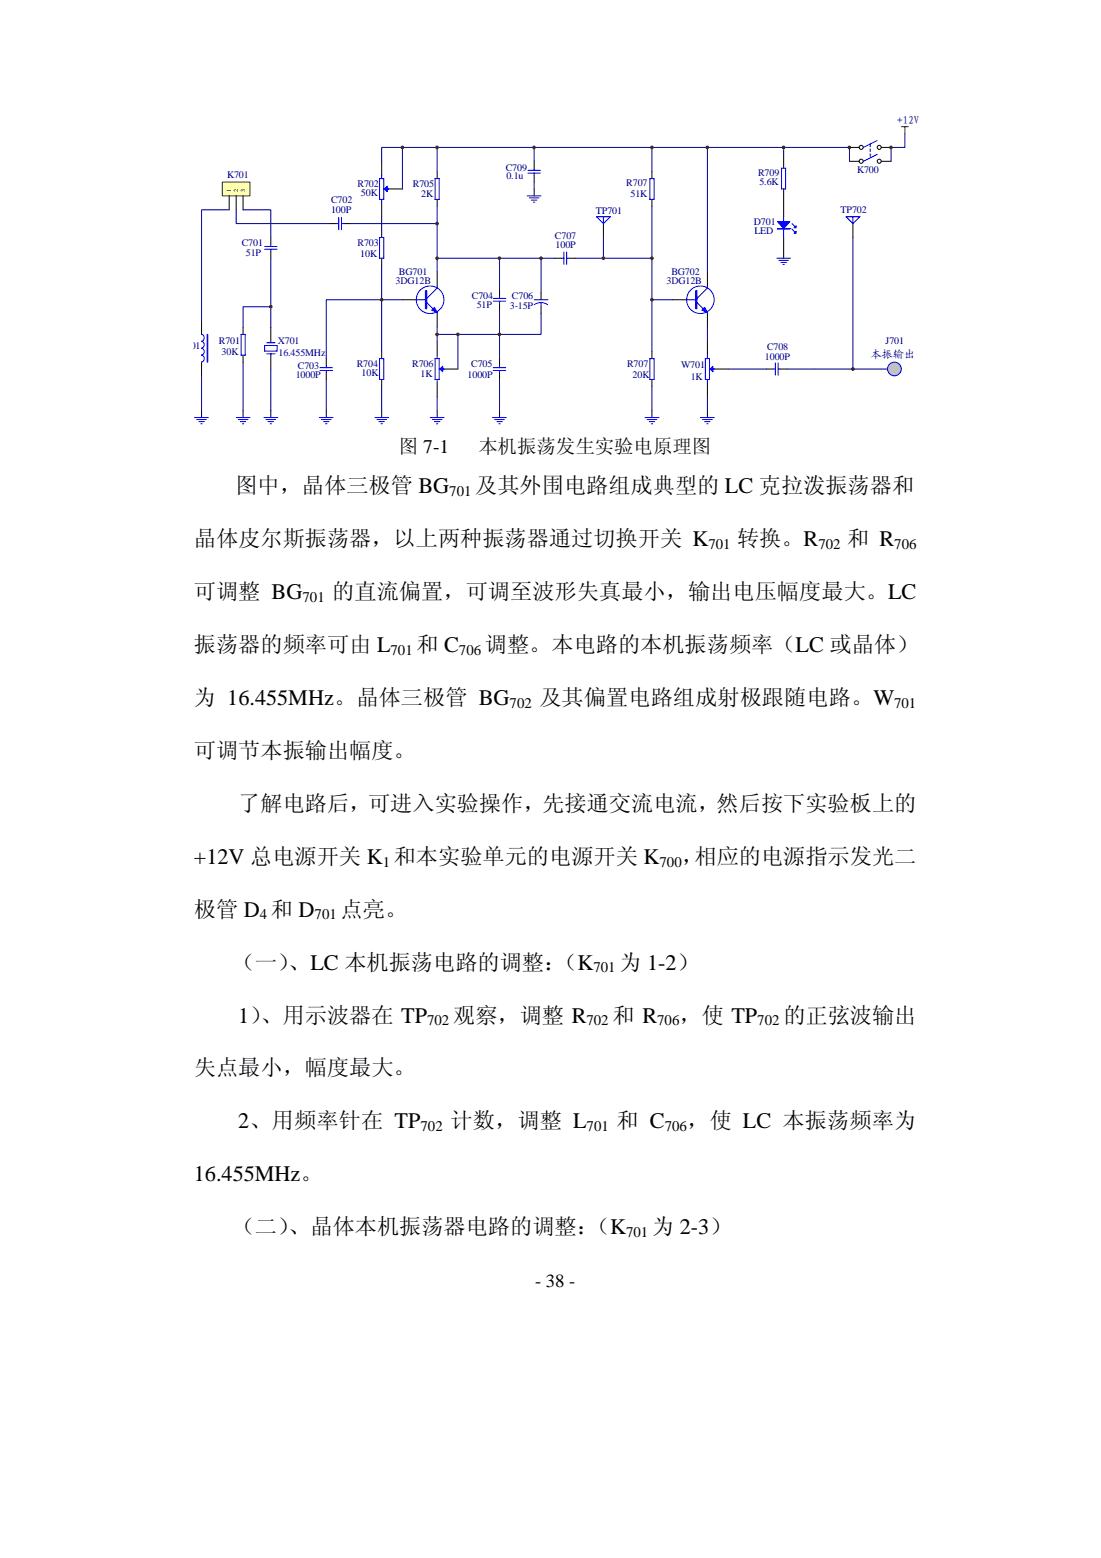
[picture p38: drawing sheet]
<svg xmlns="http://www.w3.org/2000/svg" width="210mm" height="297mm" viewBox="0 0 210 297" stroke-linecap="round" stroke-linejoin="round" font-family="sans-serif">
<defs><g id="words">
<g font-size="4.2">
<text x="44.9" y="94">图中，晶体三极管 BG</text>
<text x="90.6" y="94">及其外围电路组成典型的 LC 克拉泼振荡器和</text>
<text x="37" y="104.1">晶体皮尔斯振荡器，以上两种振荡器通过切换开关 K</text>
<text x="140.6" y="104.1">转换。R</text>
<text x="161.6" y="104.1">和 R</text>
<text x="37" y="114.2">可调整 BG</text>
<text x="63.4" y="114.2">的直流偏置，可调至波形失真最小，输出电压幅度最大。LC</text>
<text x="37" y="124.3">振荡器的频率可由 L</text>
<text x="79.4" y="124.3">和 C</text>
<text x="92.5" y="124.3">调整。本电路的本机振荡频率（LC 或晶体）</text>
<text x="37" y="134.4">为 16.455MHz。晶体三极管 BG</text>
<text x="102.9" y="134.4">及其偏置电路组成射极跟随电路。W</text>
<text x="37" y="144.5">可调节本振输出幅度。</text>
<text x="45.4" y="154.6">了解电路后，可进入实验操作，先接通交流电流，然后按下实验板上的</text>
<text x="37" y="164.7">+12V 总电源开关 K 和本实验单元的电源开关 K</text>
<text x="130" y="164.7">，相应的电源指示发光二</text>
<text x="37" y="174.8">极管 D 和 D</text>
<text x="65" y="174.8">点亮。</text>
<text x="44.4" y="184.8">（一）</text>
<text x="55" y="184.8">、LC 本机振荡电路的调整：</text>
<text x="105.9" y="184.8">（K</text>
<text x="118.1" y="184.8">为 1-2）</text>
<text x="45.4" y="194.9">1）</text>
<text x="49.7" y="194.9">、用示波器在 TP</text>
<text x="86.4" y="194.9">观察，调整 R</text>
<text x="116.8" y="194.9">和 R</text>
<text x="129.6" y="194.9">，使 TP</text>
<text x="149.4" y="194.9">的正弦波输出</text>
<text x="37" y="205">失点最小，幅度最大。</text>
<text x="45.4" y="215.1">2、用频率针在 TP</text>
<text x="85.9" y="215.1">计数，调整 L</text>
<text x="117.6" y="215.1">和 C</text>
<text x="131" y="215.1">，使 LC 本振荡频率为</text>
<text x="37" y="225.2">16.455MHz。</text>
<text x="44.4" y="235.3">（二）</text>
<text x="55" y="235.3">、晶体本机振荡器电路的调整：</text>
<text x="112.1" y="235.3">（K</text>
<text x="124.4" y="235.3">为 2-3）</text>
</g>
<g font-size="3.7">
<text x="76.1" y="86.3">图 7-1</text>
<text x="91.2" y="86.3">本机振荡发生实验电原理图</text>
</g>
<text font-size="3.5" x="102" y="245.4">- 38 -</text>
<g font-size="2.8">
<text x="85.7" y="94.6">701</text>
<text x="135.1" y="104.7">701</text>
<text x="156.1" y="104.7">702</text>
<text x="170.6" y="104.7">706</text>
<text x="57.7" y="114.8">701</text>
<text x="74.5" y="124.8">701</text>
<text x="87.5" y="124.8">706</text>
<text x="97.2" y="134.9">702</text>
<text x="170.5" y="134.9">701</text>
<text x="73" y="165.2">1</text>
<text x="125.8" y="165.2">700</text>
<text x="49.6" y="175.3">4</text>
<text x="60" y="175.3">701</text>
<text x="113.2" y="185.4">701</text>
<text x="81.4" y="195.5">702</text>
<text x="111.8" y="195.5">702</text>
<text x="125.3" y="195.5">706</text>
<text x="144.4" y="195.5">702</text>
<text x="80.2" y="215.6">702</text>
<text x="111.9" y="215.6">701</text>
<text x="126.8" y="215.6">706</text>
<text x="119.4" y="235.8">701</text>
</g>
<g font-size="2.1" fill="#000080">
<text x="171.1" y="23.7">+12V</text>
<text x="166.1" y="68.3">本振输出</text>
</g>
<g font-size="1.9" fill="#000080">
<text x="43.3" y="34">K701</text>
<text x="68.2" y="35.7">R702</text>
<text x="78.7" y="35.7">R705</text>
<text x="96.5" y="32.7">C709</text>
<text x="96.6" y="34.1">0.1u</text>
<text x="119.4" y="35.5">R707</text>
<text x="144.6" y="33.5">R709</text>
<text x="144.8" y="35.3">5.6K</text>
<text x="163.5" y="33">K700</text>
<text x="63.1" y="38.8">C702</text>
<text x="63.1" y="40.6">100P</text>
<text x="68.8" y="37.4">50K</text>
<text x="80.3" y="37.6">2K</text>
<text x="113.6" y="40.7">TP701</text>
<text x="120.2" y="37.6">51K</text>
<text x="160.3" y="40.6">TP702</text>
<text x="46.1" y="46.9">C701</text>
<text x="68.2" y="46.9">R703</text>
<text x="105.8" y="45.6">C707</text>
<text x="106" y="47.3">100P</text>
<text x="143.8" y="42.8">D701</text>
<text x="143.9" y="44.7">LED</text>
<text x="46.9" y="48.8">51P</text>
<text x="68.7" y="48.9">10K</text>
<text x="76.1" y="52.4">BG701</text>
<text x="128" y="52.4">BG702</text>
<text x="75.4" y="54.2">3DG12B</text>
<text x="90" y="57">C704</text>
<text x="90.9" y="58.7">51P</text>
<text x="97.2" y="58.9">3-15P</text>
<text x="97.6" y="57">C706</text>
<text x="127.1" y="54.2">3DG12B</text>
<text x="41.7" y="65.7">R701</text>
<text x="53" y="65.7">X701</text>
<text x="168.9" y="65.7">J701</text>
<text x="36.4" y="66.6">01</text>
<text x="42.3" y="67.7">30K</text>
<text x="53.1" y="67.9">16.455MHz</text>
<text x="56.8" y="70.3">C703</text>
<text x="68" y="70">R704</text>
<text x="69" y="71.8">10K</text>
<text x="78.6" y="69.9">R706</text>
<text x="80.2" y="71.9">1K</text>
<text x="89.9" y="70">C705</text>
<text x="119.6" y="69.9">R707</text>
<text x="129.9" y="70.2">W701</text>
<text x="145.9" y="68.7">1000P</text>
<text x="146.3" y="66.7">C708</text>
<text x="56.4" y="72">1000P</text>
<text x="89.2" y="72.2">1000P</text>
<text x="120.7" y="72.2">20K</text>
<text x="131.7" y="72.4">1K</text>
</g>
<g font-size="1.2">
<text x="44.1" y="36.6" transform="rotate(-90 44.1 36.6)">1</text>
<text x="45.4" y="36.6" transform="rotate(-90 45.4 36.6)">2</text>
<text x="46.7" y="36.6" transform="rotate(-90 46.7 36.6)">3</text>
</g>
</g></defs>
<g fill="none" stroke="#000" stroke-width=".19">
<path d="M83.4 32.7v1.4M83.4 38v1.3M124.3 32.7v1.4M124.3 38v1.3M149.5 29.4v2.7M149.5 36v5.3M162 28.1h1.9M162 30.8h1.9M168.1 28.1h1.8M168.1 30.8h1.8M62.9 42.6h1.3M65.5 42.6h1.3"/>
<path d="M72.8 44v1.3M72.8 49.2v1.3M76.8 57.1h2.6M83.4 51.9v2.6M83.4 59.8v2.6M95.3 55.2v1.3M95.3 57.8v1.3M103.2 55.8v1.3M103.2 58.5v1.3M105.8 49.2h1.4M108.5 49.2h1.3M115.1 42.6v2.7"/>
<path d="M128.3 57.1h2.7M134.9 51.9v2.6M134.9 59.8v2.6M149.5 45.3v3.9M162.7 42.6v2.7M38.4 61.1v2.7M38.4 69v2.7M62.2 68.4v1.3M62.2 71v1.3M72.8 67.1v1.3M72.8 72.3v1.4M83.4 78.3v1.3"/>
<path d="M95.3 68.4v1.3M95.3 71v1.3M95.3 78.3v1.3M134.9 78.3v1.3"/>
<circle cx="164.2" cy="30.7" r=".39"/>
<circle cx="164.2" cy="28.1" r=".39"/>
<circle cx="167.7" cy="30.7" r=".39"/>
<circle cx="167.7" cy="28.1" r=".39"/>
</g>
<g fill="none" stroke="#00f" stroke-width=".19">
<path d="M83 34.1h.8v3.9h-.8zM124 34.1h.7v3.9h-.7zM149.1 32.1h.7v3.9h-.7zM166 27.5v.5M166 28.4v.5M166 29.3v.5M167.3 26.8l-2.6 1.3M167.3 29.4l-2.6 1.4M64.2 42.6h.4M64.6 41.4v2.4M65.1 42.6h.4M65.1 41.4v2.4"/>
<path d="M72.4 45.3h.8v3.9h-.8zM79.4 57.1h2M81.4 57.7l1.2 1.2M83.4 54.5v.4l-2 2M83.4 59.5v.3M94.1 56.9h2.4M94.1 57.4h2.4M95.3 56.5v.4M95.3 57.4v.4M101.9 57.1h2.6M103.2 57.7l.6 .1 .7 .3M103.2 57.7l-.7 .1-.6 .3"/>
<path d="M103.2 57.7v.8M107.2 49.2h.3M107.5 48v2.4M108.1 49.2h.4M108.1 48v2.4M113.8 41.3h2.6l-1.3 1.3zM115.1 41.3v1.3M131 57.1h1.9M132.9 57.7l1.2 1.2M134.9 54.5v.4l-2 2M134.9 59.5v.3M148.1 49.2h2.7"/>
<path d="M148.5 49.6h1.9M148.9 50h1.1M149.3 50.4h.3M149.5 41.3v4M151 43.7l.6 .5M151 42.6l.6 .6M161.4 41.3h2.6l-1.3 1.3zM162.7 41.3v1.3M38.4 63.8a.67 .67 0 0 1 .5 .6 .67 .67 0 0 1-.5 .7 .67 .67 0 0 1 .5 .6 .67 .67 0 0 1-.5 .7M38.4 66.4a.66 .66 0 0 1 .5 .6 .66 .66 0 0 1-.5 .7 .68 .68 0 0 1 .5 .7 .68 .68 0 0 1-.5 .6M61 70.6h2.4M61 70.1h2.4"/>
<path d="M62.2 69.7v.4M62.2 70.6v.4M72.4 68.4h.8v3.9h-.8zM82 79.6h2.7M82.4 80h1.9M93.9 79.6h2.7M94.1 70.6h2.4M94.1 70.1h2.4M94.3 80h1.9M95.3 69.7v.4M95.3 70.6v.4M133.6 79.6h2.6"/>
<path d="M134 80h1.8M82.8 80.4h1.1M83.2 80.8h.3M94.7 80.4h1.1M95.1 80.8h.3M134.4 80.4h1M134.8 80.8h.2"/>
<circle cx="82" cy="57.1" r="2.63"/>
<circle cx="133.6" cy="57.1" r="2.63"/>
</g>
<g fill="#00f" stroke="#00f" stroke-width=".19">
<path d="M148.3 42.2h2.3l-1.1 1.4z"/>
<path d="M151.4 44.5l.4-.4v.4z"/>
<path d="M151.4 43.4l.4-.4v.4z"/>
<path d="M82.3 59.1l.5-.5 .6 .9z"/>
<path d="M133.9 59.1l.5-.5 .5 .9z"/>
<path d="M148.3 43.6h2.3v.1h-2.3z" fill-rule="evenodd"/>
<path d="M81.1 55.4h.3v3.5h-.3z" fill-rule="evenodd"/>
<path d="M132.7 55.4h.2v3.5h-.2z" fill-rule="evenodd"/>
<path d="M39.5 63.8h.1v5.2h-.1z" fill-rule="evenodd"/>
</g>
<path d="M149.5 28.1v1.3M158.7 28.1h3.3v2.7M172.6 25.5v2.6h-2.7v2.7" fill="none" stroke="#000080" stroke-width=".19"/>
<path d="M171.9 24.2h1.3M172.6 24.2v1.3" fill="none" stroke="#800000" stroke-width=".19"/>
<circle cx="170.6" cy="70.3" r="1.31" fill="#c0c0c0" stroke="#00f" stroke-width=".19"/>
<path d="M155.4 70.4h13.9" fill="none" stroke="#000080" stroke-width=".19"/>
<path d="M42.4 34.7h5.3v2.6h-5.3z" fill="#ffffb0"/>
<path d="M42.4 34.7h5.3v2.6h-5.3z" fill="none" stroke="#800000" stroke-width=".19"/>
<g fill="none" stroke="#000" stroke-width=".19">
<path d="M43.7 37.4v2.6M45 37.4v2.6M46.4 37.4v2.6M72.8 30.8v2.6M72.8 38.7v2.6M74.1 36h2.7M101.9 30.8v1.3M101.9 33.4v1.3M101.9 36v1.4M51.6 45.3v1.3M51.6 47.9v1.3M38.4 78.3v1.3"/>
<path d="M46.4 62.4v1.4M46.4 67.7v1.3M46.4 78.3v1.3M51.6 62.4v2.7M51.6 67.7v2.7M51.6 78.3v1.3M62.2 78.3v1.3M72.8 78.3v1.3M83.4 65.1v2.6M83.4 73v2.6M84.7 70.4h2.6M124.3 67.1v1.3"/>
<path d="M124.3 72.3v1.4M124.3 78.3v1.3M134.9 65.1v2.6M134.9 73v2.6M136.2 70.4h2.7M146.2 70.4h1.3M148.8 70.4h1.3"/>
</g>
<g fill="none" stroke="#00f" stroke-width=".19">
<path d="M72.4 34.1h.8v3.9h-.8zM72.8 33.4v.7M72.8 38v.7M73.2 36h.9M100.5 37.4h2.7M100.7 33h2.4M100.7 32.5h2.4M100.9 37.7h1.9M101.3 38.1h1.1M101.7 38.5h.3M101.9 32.1v.4M101.9 33v.4"/>
<path d="M50.5 47h2.3M50.5 47.5h2.3M51.6 46.6v.4M51.6 47.5v.4M37.1 79.6h2.7M37.5 80h1.8M45 79.6h2.7M45.4 80h1.9M46 63.8h.8v3.9h-.8zM50.3 79.6h2.7M50.5 65.9h2.3v1h-2.3zM50.7 80h1.9"/>
<path d="M50.9 65.3h1.6M50.9 67.5h1.6M51.6 65.1v.2M51.6 67.5v.2M60.9 79.6h2.6M61.3 80h1.8M71.5 79.6h2.6M71.9 80h1.8M83 68.4h.8v3.9h-.8zM83.4 67.7v.7M83.4 72.3v.7M83.8 70.4h.9"/>
<path d="M123 79.6h2.7M123.4 80h1.9M124 68.4h.7v3.9h-.7zM134.5 68.4h.8v3.9h-.8zM134.9 67.7v.7M134.9 72.3v.7M135.3 70.4h.9M147.5 70.4h.4M147.9 69.2v2.3M148.4 70.4h.4M148.4 69.2v2.3M37.9 80.4h1.1"/>
<path d="M38.3 80.8h.3M45.8 80.4h1.1M46.2 80.8h.3M51.1 80.4h1.1M51.5 80.8h.3M61.7 80.4h1.1M62.1 80.8h.3M72.3 80.4h1M72.7 80.8h.2M123.8 80.4h1.1M124.2 80.8h.3"/>
</g>
<g fill="#00f" stroke="#00f" stroke-width=".19">
<path d="M73.3 36l.6-.5v1.1z"/>
<path d="M136 69.8v1.1l-.6-.5z"/>
<path d="M84.4 69.8v1.1l-.5-.5z"/>
</g>
<g fill="none" stroke="#000080" stroke-width=".19">
<path d="M72.8 30.8v-2.7h10.6v4.6M76.8 28.1v7.9M83.4 28.1h40.9v4.6M83.4 39.3v12.6M101.9 28.1v2.7M101.9 34.7v1.3M124.3 28.1h10.6v23.8M124.3 39.3v27.8M134.9 28.1h23.8M43.7 40h-5.3v21.1M45 40v2.6h17.9M46.4 40h5.2v5.3"/>
<path d="M51.6 58.5h-5.2v3.9M51.6 49.2v13.2M66.8 42.6h16.6M72.8 50.5v6.6h4M72.8 41.3v2.7M83.4 49.2h22.4M95.3 59.1v4.7h7.9v-4M95.3 49.2v6M103.2 49.2v6.6M109.8 49.2h14.5M115.1 45.3v3.9M124.3 57.1h4"/>
<path d="M162.7 45.3v25.1M38.4 71.7v6.6M46.4 69v9.3M51.6 70.4v7.9M62.2 72.3v6M72.8 67.1v-10h-10.6v11.3M72.8 73.7v4.6M83.4 63.8h11.9v4.6M83.4 62.4v2.7M83.4 75.6v2.7M87.3 63.8v6.6M95.3 72.3v6"/>
<path d="M124.3 73.7v4.6M134.9 62.4v2.7M134.9 75.6v2.7M138.9 70.4h7.3M150.1 70.4h5.3"/>
</g>
<g fill="#800000" stroke="#800000" stroke-width=".19">
<path d="M87.1 63.6h.4v.3h-.4z" fill-rule="evenodd"/>
<circle cx="162" cy="28.1" r=".25"/>
<circle cx="169.9" cy="28.1" r=".25"/>
<circle cx="149.4" cy="28.1" r=".25"/>
<circle cx="72.8" cy="57.1" r=".25"/>
<circle cx="83.4" cy="28.1" r=".25"/>
<circle cx="83.4" cy="63.8" r=".25"/>
<circle cx="95.2" cy="63.8" r=".25"/>
<circle cx="83.4" cy="49.2" r=".25"/>
<circle cx="95.2" cy="49.2" r=".25"/>
<circle cx="124.3" cy="57.1" r=".25"/>
<circle cx="124.3" cy="28.1" r=".25"/>
<circle cx="103.2" cy="49.2" r=".25"/>
<circle cx="124.3" cy="49.2" r=".25"/>
<circle cx="115.1" cy="49.2" r=".25"/>
<circle cx="76.7" cy="28.1" r=".25"/>
<circle cx="83.4" cy="42.6" r=".25"/>
<circle cx="51.6" cy="58.5" r=".25"/>
<circle cx="134.9" cy="28.1" r=".25"/>
<circle cx="101.9" cy="28.1" r=".25"/>
<circle cx="162.7" cy="70.4" r=".25"/>
</g>
<use href="#words"/>
</svg>
